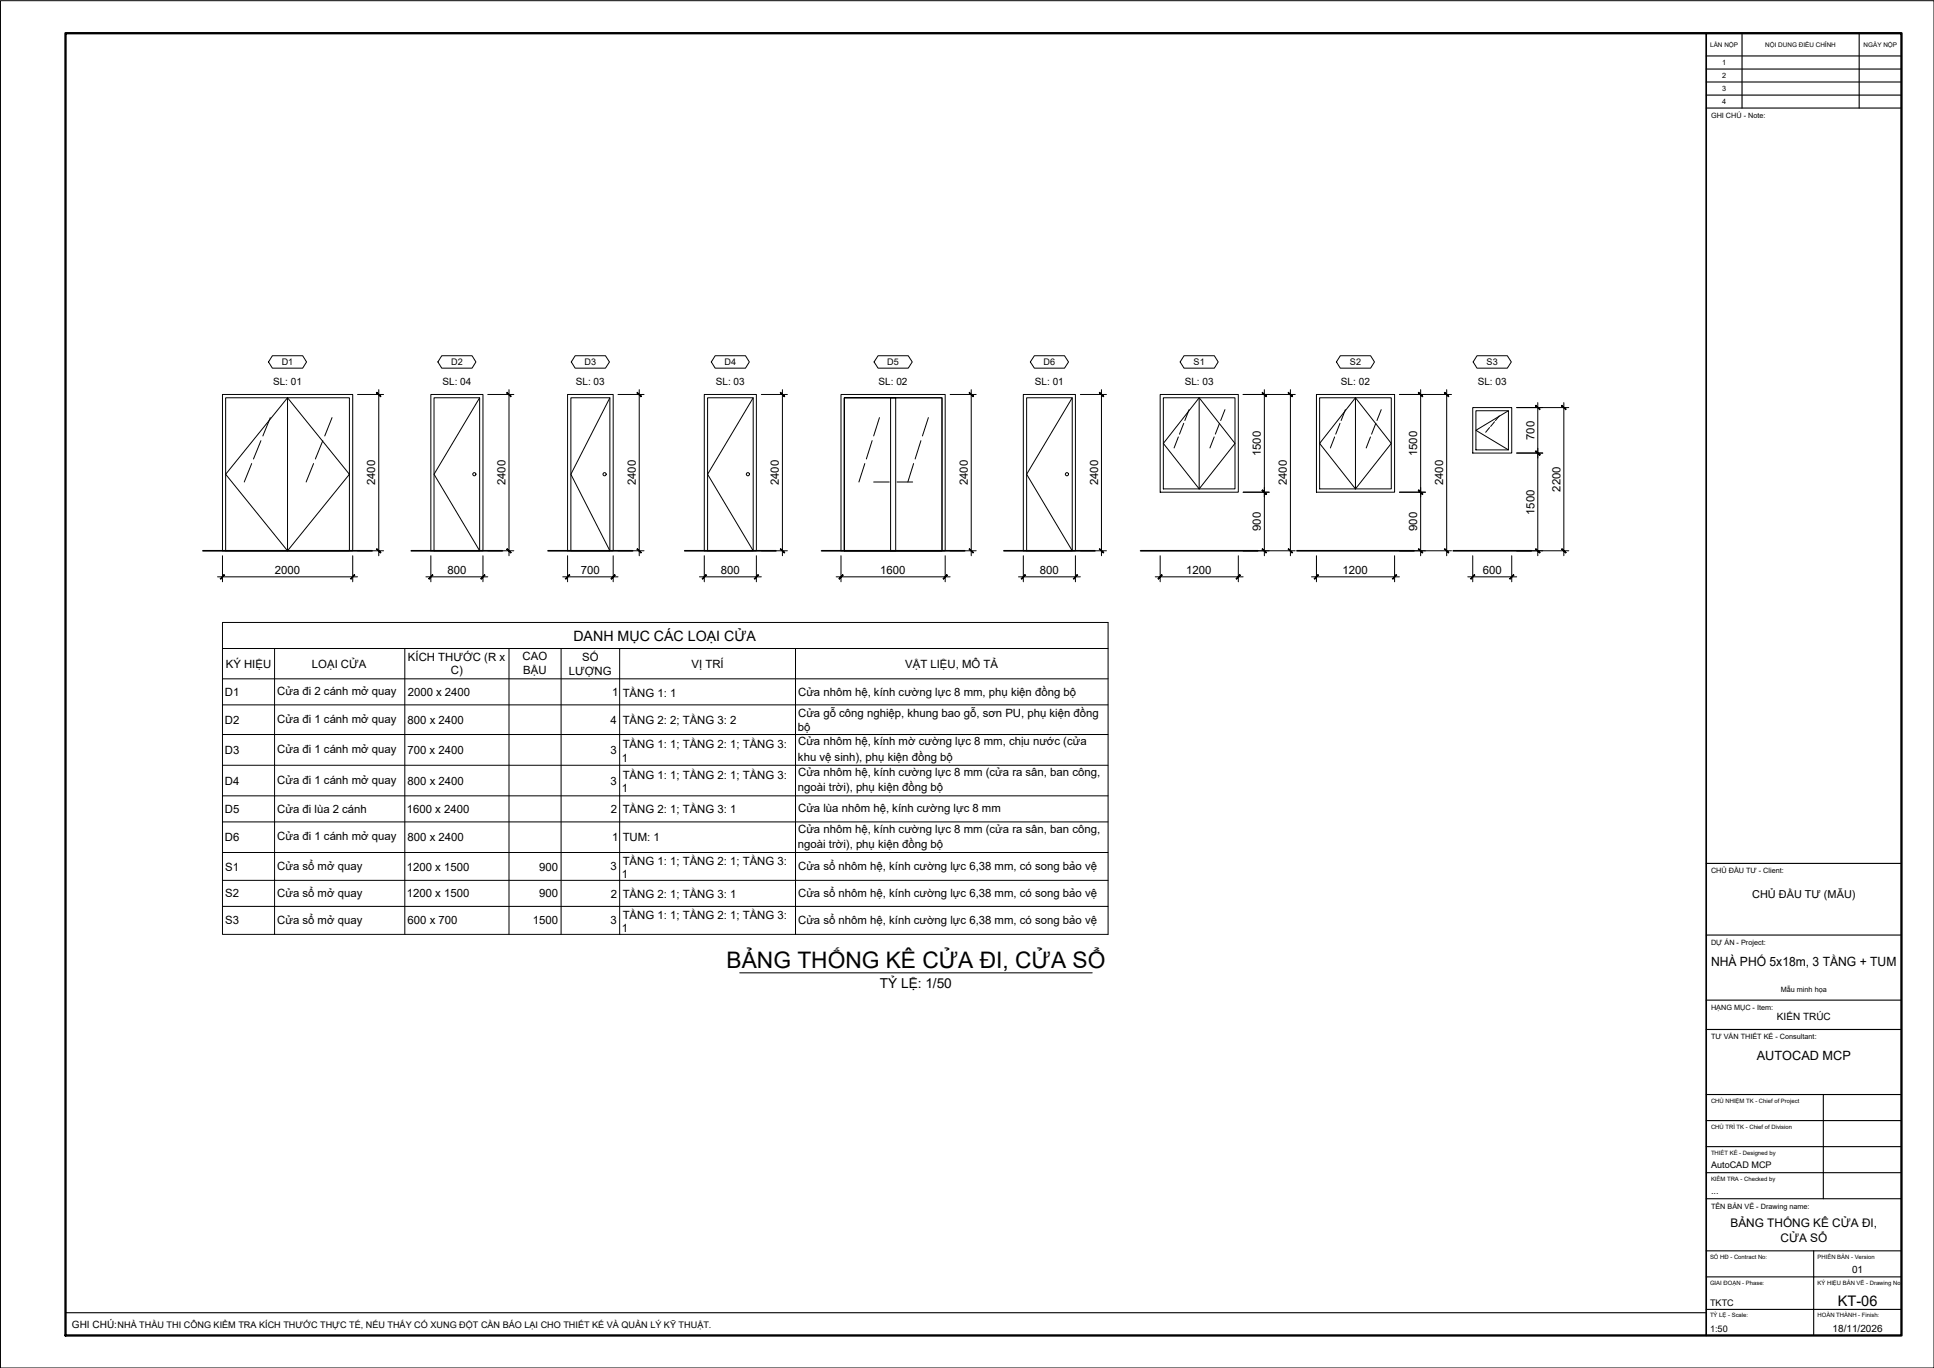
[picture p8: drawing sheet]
<svg xmlns="http://www.w3.org/2000/svg" width="594mm" height="420mm" viewBox="0 0 594 420" stroke-linecap="round" stroke-linejoin="round" font-family="sans-serif">
<defs><g id="words">
<text font-size="7" x="223.2" y="297.2">BẢNG THỐNG KÊ CỬA ĐI, CỬA SỔ</text>
<text font-size="4.5" x="564.5" y="401">KT-06</text>
<text font-size="4.4" x="176.1" y="196.8">DANH MỤC CÁC LOẠI CỬA</text>
<text font-size="4.2" x="270.3" y="303.4">TỶ LỆ: 1/50</text>
<g font-size="3.9">
<text x="525.6" y="296.7">NHÀ PHỐ 5x18m, 3 TẦNG + TUM</text>
<text x="539.6" y="325.7">AUTOCAD MCP</text>
</g>
<g font-size="3.6">
<text x="531.6" y="377">BẢNG THỐNG KÊ CỬA ĐI,</text>
<text x="546.9" y="381.6">CỬA SỔ</text>
</g>
<g font-size="3.5">
<text x="471.3" y="135.1" transform="rotate(-90 471.3 135.1)">700</text>
<text x="387.3" y="140.2" transform="rotate(-90 387.3 140.2)">1500</text>
<text x="435.3" y="140.2" transform="rotate(-90 435.3 140.2)">1500</text>
<text x="115.3" y="149" transform="rotate(-90 115.3 149)">2400</text>
<text x="155.3" y="149" transform="rotate(-90 155.3 149)">2400</text>
<text x="195.3" y="149" transform="rotate(-90 195.3 149)">2400</text>
<text x="239.3" y="149" transform="rotate(-90 239.3 149)">2400</text>
<text x="297.3" y="149" transform="rotate(-90 297.3 149)">2400</text>
<text x="337.3" y="149" transform="rotate(-90 337.3 149)">2400</text>
<text x="395.3" y="149" transform="rotate(-90 395.3 149)">2400</text>
<text x="443.3" y="149" transform="rotate(-90 443.3 149)">2400</text>
<text x="479.3" y="151" transform="rotate(-90 479.3 151)">2200</text>
<text x="471.3" y="158.2" transform="rotate(-90 471.3 158.2)">1500</text>
<text x="387.3" y="163.1" transform="rotate(-90 387.3 163.1)">900</text>
<text x="435.3" y="163.1" transform="rotate(-90 435.3 163.1)">900</text>
<text x="84.5" y="176.1">2000</text>
<text x="137.4" y="176.1">800</text>
<text x="178.4" y="176.1">700</text>
<text x="221.5" y="176.1">800</text>
<text x="270.4" y="176.1">1600</text>
<text x="319.5" y="176.1">800</text>
<text x="364.4" y="176.1">1200</text>
<text x="412.4" y="176.1">1200</text>
<text x="455.5" y="176.1">600</text>
<text x="125.3" y="202.9">KÍCH THƯỚC (R x</text>
<text x="160.5" y="202.6">CAO</text>
<text x="178.8" y="203">SỐ</text>
<text x="69.4" y="205.1">KÝ HIỆU</text>
<text x="95.8" y="205.1">LOẠI CỬA</text>
<text x="138.5" y="207.1">C)</text>
<text x="160.8" y="207.1">BẬU</text>
<text x="174.7" y="207.2">LƯỢNG</text>
<text x="212.4" y="205.1">VỊ TRÍ</text>
<text x="278.1" y="205.1">VẬT LIỆU, MÔ TẢ</text>
<text x="69.1" y="213.8">D1</text>
<text x="85.1" y="213.4">Cửa đi 2 cánh mở quay</text>
<text x="125.2" y="213.7">2000 x 2400</text>
<text x="188.1" y="213.8">1</text>
<text x="191.3" y="214">TẦNG 1: 1</text>
<text x="245.2" y="213.7">Cửa nhôm hệ, kính cường lực 8 mm, phụ kiện đồng bộ</text>
<text x="85.1" y="222">Cửa đi 1 cánh mở quay</text>
<text x="245.2" y="220.3">Cửa gỗ công nghiệp, khung bao gỗ, sơn PU, phụ kiện đồng</text>
<text x="69.1" y="222.3">D2</text>
<text x="125.2" y="222.3">800 x 2400</text>
<text x="187.6" y="222.3">4</text>
<text x="191.3" y="222.4">TẦNG 2: 2; TẦNG 3: 2</text>
<text x="245.1" y="224.5">bộ</text>
<text x="69.1" y="231.6">D3</text>
<text x="85.1" y="231.3">Cửa đi 1 cánh mở quay</text>
<text x="125.2" y="231.6">700 x 2400</text>
<text x="187.6" y="231.6">3</text>
<text x="191" y="234">1</text>
<text x="191.3" y="229.8">TẦNG 1: 1; TẦNG 2: 1; TẦNG 3:</text>
<text x="245.1" y="233.7">khu vệ sinh), phụ kiện đồng bộ</text>
<text x="245.2" y="228.9">Cửa nhôm hệ, kính mờ cường lực 8 mm, chịu nước (cửa</text>
<text x="191.3" y="239.2">TẦNG 1: 1; TẦNG 2: 1; TẦNG 3:</text>
<text x="245.2" y="238.3">Cửa nhôm hệ, kính cường lực 8 mm (cửa ra sân, ban công,</text>
<text x="69.1" y="241">D4</text>
<text x="85.1" y="240.7">Cửa đi 1 cánh mở quay</text>
<text x="125.2" y="241">800 x 2400</text>
<text x="187.6" y="241">3</text>
<text x="191" y="243.4">1</text>
<text x="245.1" y="243.1">ngoài trời), phụ kiện đồng bộ</text>
<text x="69.1" y="249.7">D5</text>
<text x="85.1" y="249.7">Cửa đi lùa 2 cánh</text>
<text x="124.9" y="249.7">1600 x 2400</text>
<text x="187.6" y="249.7">2</text>
<text x="191.3" y="249.8">TẦNG 2: 1; TẦNG 3: 1</text>
<text x="245.2" y="249.4">Cửa lùa nhôm hệ, kính cường lực 8 mm</text>
<text x="245.2" y="255.7">Cửa nhôm hệ, kính cường lực 8 mm (cửa ra sân, ban công,</text>
<text x="69.1" y="258.4">D6</text>
<text x="85.1" y="258.1">Cửa đi 1 cánh mở quay</text>
<text x="125.2" y="258.4">800 x 2400</text>
<text x="188.1" y="258.4">1</text>
<text x="191.3" y="258.4">TUM: 1</text>
<text x="245.1" y="260.5">ngoài trời), phụ kiện đồng bộ</text>
<text x="69.2" y="267.4">S1</text>
<text x="85.1" y="267.3">Cửa sổ mở quay</text>
<text x="124.9" y="267.4">1200 x 1500</text>
<text x="165.7" y="267.4">900</text>
<text x="187.6" y="267.3">3</text>
<text x="191" y="269.8">1</text>
<text x="191.3" y="265.6">TẦNG 1: 1; TẦNG 2: 1; TẦNG 3:</text>
<text x="245.2" y="267.3">Cửa sổ nhôm hệ, kính cường lực 6,38 mm, có song bảo vệ</text>
<text x="69.2" y="275.6">S2</text>
<text x="85.1" y="275.6">Cửa sổ mở quay</text>
<text x="124.9" y="275.6">1200 x 1500</text>
<text x="165.7" y="275.6">900</text>
<text x="187.6" y="275.7">2</text>
<text x="191.3" y="275.7">TẦNG 2: 1; TẦNG 3: 1</text>
<text x="245.2" y="275.6">Cửa sổ nhôm hệ, kính cường lực 6,38 mm, có song bảo vệ</text>
<text x="69.2" y="283.9">S3</text>
<text x="85.1" y="283.9">Cửa sổ mở quay</text>
<text x="125.2" y="283.9">600 x 700</text>
<text x="163.7" y="283.9">1500</text>
<text x="187.6" y="283.9">3</text>
<text x="191" y="286.3">1</text>
<text x="191.3" y="282.2">TẦNG 1: 1; TẦNG 2: 1; TẦNG 3:</text>
<text x="245.2" y="283.9">Cửa sổ nhôm hệ, kính cường lực 6,38 mm, có song bảo vệ</text>
</g>
<text font-size="3.4" x="538.2" y="275.7">CHỦ ĐẦU TƯ (MẪU)</text>
<g font-size="3.1">
<text x="83.9" y="118.3">SL: 01</text>
<text x="135.9" y="118.3">SL: 04</text>
<text x="176.9" y="118.3">SL: 03</text>
<text x="219.9" y="118.3">SL: 03</text>
<text x="269.9" y="118.3">SL: 02</text>
<text x="317.9" y="118.3">SL: 01</text>
<text x="363.9" y="118.3">SL: 03</text>
<text x="411.9" y="118.3">SL: 02</text>
<text x="453.9" y="118.3">SL: 03</text>
<text x="545.8" y="313.2">KIẾN TRÚC</text>
<text x="568.9" y="391">01</text>
<text x="22.1" y="407.9">GHI CHÚ:NHÀ THẦU THI CÔNG KIỂM TRA KÍCH THƯỚC THỰC TẾ, NẾU THẤY CÓ XUNG ĐỘT CẦN BÁO LẠI CHO THIẾT KẾ VÀ QUẢN LÝ KỸ THUẬT.</text>
<text x="562.9" y="409">18/11/2026</text>
</g>
<g font-size="2.8">
<text x="86.5" y="112.2">D1</text>
<text x="138.6" y="112.2">D2</text>
<text x="179.5" y="112.2">D3</text>
<text x="222.6" y="112.2">D4</text>
<text x="272.6" y="112.2">D5</text>
<text x="320.6" y="112.2">D6</text>
<text x="366.7" y="112.2">S1</text>
<text x="414.7" y="112.2">S2</text>
<text x="456.7" y="112.2">S3</text>
<text x="525.6" y="358.8">AutoCAD MCP</text>
<text x="525.6" y="366.8">...</text>
<text x="525.3" y="401">TKTC</text>
<text x="525.3" y="409">1:50</text>
</g>
<g font-size="2.2">
<text x="529" y="20">1</text>
<text x="529" y="24">2</text>
<text x="529" y="28">3</text>
<text x="529" y="32">4</text>
<text x="525.6" y="36.2">GHI CHÚ - Note:</text>
<text x="525.6" y="268.2">CHỦ ĐẦU TƯ - Client:</text>
<text x="525.6" y="290.2">DỰ ÁN - Project:</text>
<text x="547" y="304.7">Mẫu minh họa</text>
<text x="525.6" y="310.2">HẠNG MỤC - Item:</text>
<text x="525.6" y="319.2">TƯ VẤN THIẾT KẾ - Consultant:</text>
<text x="525.6" y="371.2">TÊN BẢN VẼ - Drawing name:</text>
</g>
<g font-size="2">
<text x="525.3" y="14.4">LẦN NỘP</text>
<text x="542.2" y="14.4">NỘI DUNG ĐIỀU CHỈNH</text>
<text x="572.4" y="14.4">NGÀY NỘP</text>
</g>
<g font-size="1.8">
<text x="525.6" y="338.8">CHỦ NHIỆM TK - Chief of Project</text>
<text x="525.6" y="346.8">CHỦ TRÌ TK - Chief of Division</text>
<text x="525.6" y="354.8">THIẾT KẾ - Designed by</text>
<text x="525.6" y="362.8">KIỂM TRA - Checked by</text>
<text x="525.3" y="386.6">SỐ HĐ - Contract No:</text>
<text x="558.3" y="386.6">PHIÊN BẢN - Version</text>
<text x="525.3" y="394.6">GIAI ĐOẠN - Phase:</text>
<text x="558.3" y="394.6">KÝ HIỆU BẢN VẼ - Drawing No</text>
<text x="525.3" y="404.6">TỶ LỆ - Scale:</text>
<text x="558.3" y="404.6">HOÀN THÀNH - Finish:</text>
</g>
</g></defs>
<!-- layer: A-ELEV-OTLN -->
<path d="M62.3 169.2h52M126.3 169.2h28M168.3 169.2h26M210.3 169.2h28.1M252.4 169.2h43.9M308.4 169.2h28M350.4 169.2h35.9M398.4 169.2h36M446.4 169.2h24" fill="none" stroke="#000" stroke-width=".51"/>
<!-- layer: A-DOOR -->
<g fill="none" stroke="#000" stroke-width=".31">
<path d="M68.3 121.2h40v48h-40zM69.3 122.2h38v47h-38zM80.2 135.3l-2.3 5.7M83 128.3l-2.3 5.6M88.3 122.2v47M99.2 135.3l-2.3 5.7M102 128.3l-2.2 5.6M132.3 121.2h16.1v48h-16.1zM133.3 122.2h14v47h-14zM174.3 121.2h14.1v48h-14.1zM175.4 122.2h11.9v47h-11.9zM216.3 121.2h16v48h-16z"/>
<path d="M217.4 122.2h14v47h-14zM258.3 121.2h32v48h-32zM259.3 122.2h30.1v47h-30.1h15.8v-47h-15.8v47zM267.9 135.3l-1.8 5.7M270.1 128.3l-1.7 5.6M273.6 122.2h15.8v47h-15.8zM282.9 135.3l-1.8 5.7M285.2 128.3l-1.8 5.6M314.3 121.2h16v48h-16zM315.4 122.2h14v47h-14zM77.3 142.4l-2.3 5.6M96.3 142.4l-2.3 5.6"/>
<path d="M265.7 142.4l-1.9 5.6M268.4 148h4.7M275.6 148h4.7M280.6 142.4l-1.7 5.6"/>
<circle cx="145.7" cy="145.6" r=".49"/>
<circle cx="185.7" cy="145.6" r=".49"/>
<circle cx="229.7" cy="145.6" r=".49"/>
<circle cx="327.7" cy="145.6" r=".49"/>
</g>
<!-- layer: A-HIDD -->
<path d="M88.3 122.2l19 23.5-19 23.5-19-23.5zM147.3 122.2l-14 23.5 14 23.5M187.3 122.2l-11.9 23.5 11.9 23.5M231.4 122.2l-14 23.5 14 23.5M329.4 122.2l-14 23.5 14 23.5M368.4 122.2l11 14-11 14-11.1-14zM416.4 122.2l11 14-11 14-11-14zM463.4 126.2l-10 6 10 6" fill="none" stroke="#000" stroke-width=".31"/>
<!-- layer: A-ANNO-DIMS -->
<g fill="none" stroke="#000" stroke-width=".31">
<path d="M116.3 119.7v51M156.4 119.7v51M196.4 119.7v51M240.3 119.7v51M298.3 119.7v51M338.3 119.7v51M388.4 119.7v51M396.4 119.7v51M436.4 119.7v51M444.4 119.7v51M109.8 121.2h8M149.8 121.2h8"/>
<path d="M189.8 121.2h8M233.9 121.2h8M291.9 121.2h8M331.9 121.2h8M381.9 121.2h16M429.9 121.2h16M465.9 139.1h8M465.9 125.2h16M472.4 123.7v47M480.4 123.7v47M381.9 151.2h8M429.9 151.2h8"/>
<path d="M66.8 177.2h43M68.3 170.7v8M108.3 170.7v8M109.8 169.2h8M130.8 177.2h19M132.3 170.7v8M148.4 170.7v8M149.8 169.2h8M172.9 177.2h16.9M174.3 170.7v8M188.4 170.7v8M189.8 169.2h8"/>
<path d="M214.9 177.2h19M216.3 170.7v8M232.3 170.7v8M233.9 169.2h8M256.9 177.2h35M258.3 170.7v8M290.3 170.7v8M291.9 169.2h8M312.9 177.2h19M314.3 170.7v8M330.3 170.7v8M331.9 169.2h8"/>
<path d="M354.9 177.2h27M356.4 170.7v8M380.4 170.7v8M381.9 169.2h16M402.9 177.2h27M404.4 170.7v8M428.4 170.7v8M429.9 169.2h16M450.9 177.2h15M452.4 170.7v8M464.4 170.7v8M465.9 169.2h16"/>
</g>
<!-- layer: 0 -->
<g fill="#000" stroke="#000" stroke-width=".31">
<path d="M115.7 120.7l1.2 1.1 .1-.1zM115.8 120.5l1.2 1.2-1.3-1z"/>
<path d="M155.7 120.7l1.2 1.1 .1-.1zM155.8 120.5l1.2 1.2-1.3-1z"/>
<path d="M195.7 120.7l1.2 1.1 .1-.1zM195.8 120.5l1.2 1.2-1.3-1z"/>
<path d="M239.7 120.7l1.2 1.1 .1-.1zM239.7 120.7l.1-.2 1.2 1.2z"/>
<path d="M297.7 120.7l1.2 1.1 .1-.1zM297.8 120.5l1.2 1.2-1.3-1z"/>
<path d="M337.7 120.7l1.2 1.1 .1-.1zM337.8 120.5l1.2 1.2-1.3-1z"/>
<path d="M387.7 120.7l1.2 1.1 .1-.1zM387.8 120.5l1.2 1.2-1.3-1z"/>
<path d="M395.7 120.7l1.2 1.1 .1-.1zM395.7 120.7l.1-.2 1.2 1.2z"/>
<path d="M435.7 120.7l1.2 1.1 .1-.1zM435.7 120.7l.1-.2 1.2 1.2z"/>
<path d="M443.7 120.7l1.2 1.1 .1-.1zM443.7 120.7l.1-.2 1.2 1.2z"/>
<path d="M471.8 138.5l-.1 .1 1.3 1.1zM471.7 138.6l1.3 1.1-.1 .1z"/>
<path d="M471.7 138.6l1.2 1.2 .1-.1zM471.7 138.6l.1-.1 1.2 1.2z"/>
<path d="M471.7 124.6l1.2 1.2 .1-.1zM471.7 124.6l.1-.1 1.2 1.2z"/>
<path d="M479.7 124.6l1.2 1.2 .1-.1zM479.7 124.6l.1-.1 1.2 1.2z"/>
<path d="M387.8 150.5l-.1 .1 1.3 1.1zM387.7 150.6l1.3 1.1-.1 .1z"/>
<path d="M387.7 150.6l1.2 1.2 .1-.1zM387.7 150.6l.1-.1 1.2 1.2z"/>
<path d="M435.8 150.5l-.1 .1 1.3 1.1zM435.7 150.6l1.3 1.1-.1 .1z"/>
<path d="M435.7 150.6l1.2 1.2 .1-.1zM435.7 150.6l.1-.1 1.2 1.2z"/>
<path d="M68.8 176.5l-1 1.3 1.2-1.1zM67.7 177.7l1.1-1.2-1 1.3z"/>
<path d="M107.7 177.7l.1 .1 1.1-1.3zM108.9 176.5l.1 .2-1.2 1.1z"/>
<path d="M115.8 168.5l-.1 .2 1.3 1zM115.7 168.7l1.3 1-.1 .1z"/>
<path d="M132.9 176.5l-1.1 1.3 1.2-1.1zM131.7 177.7l1.2-1.2-1.1 1.3z"/>
<path d="M147.7 177.7l.1 .1 1.1-1.3zM148.9 176.5l.1 .2-1.2 1.1z"/>
<path d="M155.8 168.5l-.1 .2 1.3 1zM155.7 168.7l1.3 1-.1 .1z"/>
<path d="M174.9 176.5l-1.1 1.3 1.2-1.1zM173.7 177.7l1.2-1.2-1.1 1.3z"/>
<path d="M187.7 177.7l.1 .1 1.1-1.3zM188.9 176.5l.1 .2-1.2 1.1z"/>
<path d="M195.8 168.5l-.1 .2 1.3 1zM195.7 168.7l1.3 1-.1 .1z"/>
<path d="M216.9 176.5l-1.1 1.3 1.2-1.1zM216.9 176.5l-1.1 1.3-.1-.1z"/>
<path d="M231.7 177.7l.1 .1 1.1-1.3zM232.9 176.5l.1 .2-1.2 1.1z"/>
<path d="M239.8 168.5l-.1 .2 1.3 1zM239.7 168.7l1.3 1-.1 .1z"/>
<path d="M258.9 176.5l-1.1 1.3 1.2-1.1zM258.9 176.5l-1.1 1.3-.1-.1z"/>
<path d="M289.7 177.7l.1 .1 1.1-1.3zM290.9 176.5l.1 .2-1.2 1.1z"/>
<path d="M297.8 168.5l-.1 .2 1.3 1zM297.7 168.7l1.3 1-.1 .1z"/>
<path d="M314.9 176.5l-1.1 1.3 1.2-1.1zM314.9 176.5l-1.1 1.3-.1-.1z"/>
<path d="M329.7 177.7l.1 .1 1.1-1.3zM330.9 176.5l.1 .2-1.2 1.1z"/>
<path d="M337.8 168.5l-.1 .2 1.3 1zM337.7 168.7l1.3 1-.1 .1z"/>
<path d="M356.9 176.5l-1.1 1.3 1.2-1.1zM356.9 176.5l-1.1 1.3-.1-.1z"/>
<path d="M380.9 176.5l-1.2 1.2 .1 .1zM380.9 176.5l.1 .2-1.2 1.1z"/>
<path d="M387.8 168.5l-.1 .2 1.3 1zM387.7 168.7l1.3 1-.1 .1z"/>
<path d="M395.8 168.5l-.1 .2 1.3 1zM395.7 168.7l1.3 1-.1 .1z"/>
<path d="M404.9 176.5l-1.1 1.3 1.2-1.1zM403.7 177.7l1.2-1.2-1.1 1.3z"/>
<path d="M427.7 177.7l.1 .1 1.1-1.3zM428.9 176.5l.1 .2-1.2 1.1z"/>
<path d="M435.8 168.5l-.1 .2 1.3 1zM435.7 168.7l1.3 1-.1 .1z"/>
<path d="M443.8 168.5l-.1 .2 1.3 1zM443.7 168.7l1.3 1-.1 .1z"/>
<path d="M452.9 176.5l-1.1 1.3 1.2-1.1zM451.7 177.7l1.2-1.2-1.1 1.3z"/>
<path d="M463.7 177.7l.1 .1 1.1-1.3zM464.9 176.5l.1 .2-1.2 1.1z"/>
<path d="M471.8 168.5l-.1 .2 1.3 1zM471.7 168.7l1.3 1-.1 .1z"/>
<path d="M479.8 168.5l-.1 .2 1.3 1zM479.7 168.7l1.3 1-.1 .1z"/>
</g>
<!-- layer: A-ANNO-TEXT -->
<g fill="none" stroke="#000" stroke-width=".31">
<path d="M83.7 109.3h9.3l1.2 1.9-1.2 1.9h-9.3l-1.2-1.9zM135.7 109.3h9.3l1.2 1.9-1.2 1.9h-9.3l-1.2-1.9zM176.7 109.3h9.3l1.2 1.9-1.2 1.9h-9.3l-1.2-1.9zM219.7 109.3h9.3l1.2 1.9-1.2 1.9h-9.3l-1.2-1.9zM269.7 109.3h9.3l1.2 1.9-1.2 1.9h-9.3l-1.2-1.9zM317.7 109.3h9.3l1.2 1.9-1.2 1.9h-9.3l-1.2-1.9zM363.7 109.3h9.3l1.2 1.9-1.2 1.9h-9.3l-1.2-1.9zM411.7 109.3h9.3l1.2 1.9-1.2 1.9h-9.3l-1.2-1.9zM453.7 109.3h9.3l1.2 1.9-1.2 1.9h-9.3l-1.2-1.9zM68.3 191.2h272.1v95.8h-272.1zM68.3 199.2h272.1M84.3 199.2v87.8"/>
<path d="M124.3 199.2v87.8M156.4 199.2v87.8M172.4 199.2v87.8M190.3 199.2v87.8M244.4 199.2v87.8M68.3 208.5h272.1M68.3 216.5h272.1M68.3 225.6h272.1M68.3 235h272.1M68.3 244.4h272.1M68.3 252.4h272.1M68.3 261.8h272.1"/>
<path d="M68.3 270.4h272.1M68.3 278.4h272.1M227.2 298.8h108.3"/>
</g>
<!-- layer: A-GLAZ -->
<g fill="none" stroke="#000" stroke-width=".31">
<path d="M356.4 121.2h24v30h-24zM357.3 122.2h22.1v28h-22.1zM362 134.2l-1.3 3.4M363.6 130l-1.3 3.4M365.3 125.8l-1.3 3.4M368.4 122.2v28M373 134.2l-1.3 3.4M374.6 130l-1.3 3.4M376.3 125.8l-1.3 3.4M404.4 121.2h24v30h-24zM405.4 122.2h22v28h-22zM410 134.2l-1.3 3.4"/>
<path d="M411.6 130l-1.3 3.4M413.3 125.8l-1.3 3.4M416.4 122.2v28M421 134.2l-1.3 3.4M422.6 130l-1.3 3.4M424.3 125.8l-1.3 3.4M452.4 125.2h12v13.9h-12zM453.4 126.2h10v12h-10zM457.6 131.3l-1.2 1.5M459.1 129.5l-1.2 1.5M460.6 127.7l-1.2 1.5"/>
</g>
<!-- layer: A-ANNO-TTLB -->
<path d="M.1 .2h594v420h-594z" fill="none" stroke="#000" stroke-width=".31"/>
<path d="M20.1 10.2h564v400h-564z" fill="none" stroke="#000" stroke-width=".72"/>
<path d="M524.1 10.2v400" fill="none" stroke="#000" stroke-width=".51"/>
<g fill="none" stroke="#000" stroke-width=".34">
<path d="M524.1 17.2h60M535.1 10.2v23M571.1 10.2v23M524.1 33.2h60M524.1 21.2h60M524.1 25.2h60M524.1 29.2h60M524.1 265.2h60M524.1 287.2h60M524.1 307.2h60M524.1 316.2h60M524.1 336.2h60"/>
<path d="M560.1 336.2v32M524.1 344.2h60M524.1 352.2h60M524.1 368.2h60M524.1 360.2h60M524.1 384.2h60M524.1 392.2h60M557.1 384.2v26M20.1 403.2h504M524.1 402.2h60"/>
</g>
<use href="#words"/>
</svg>
